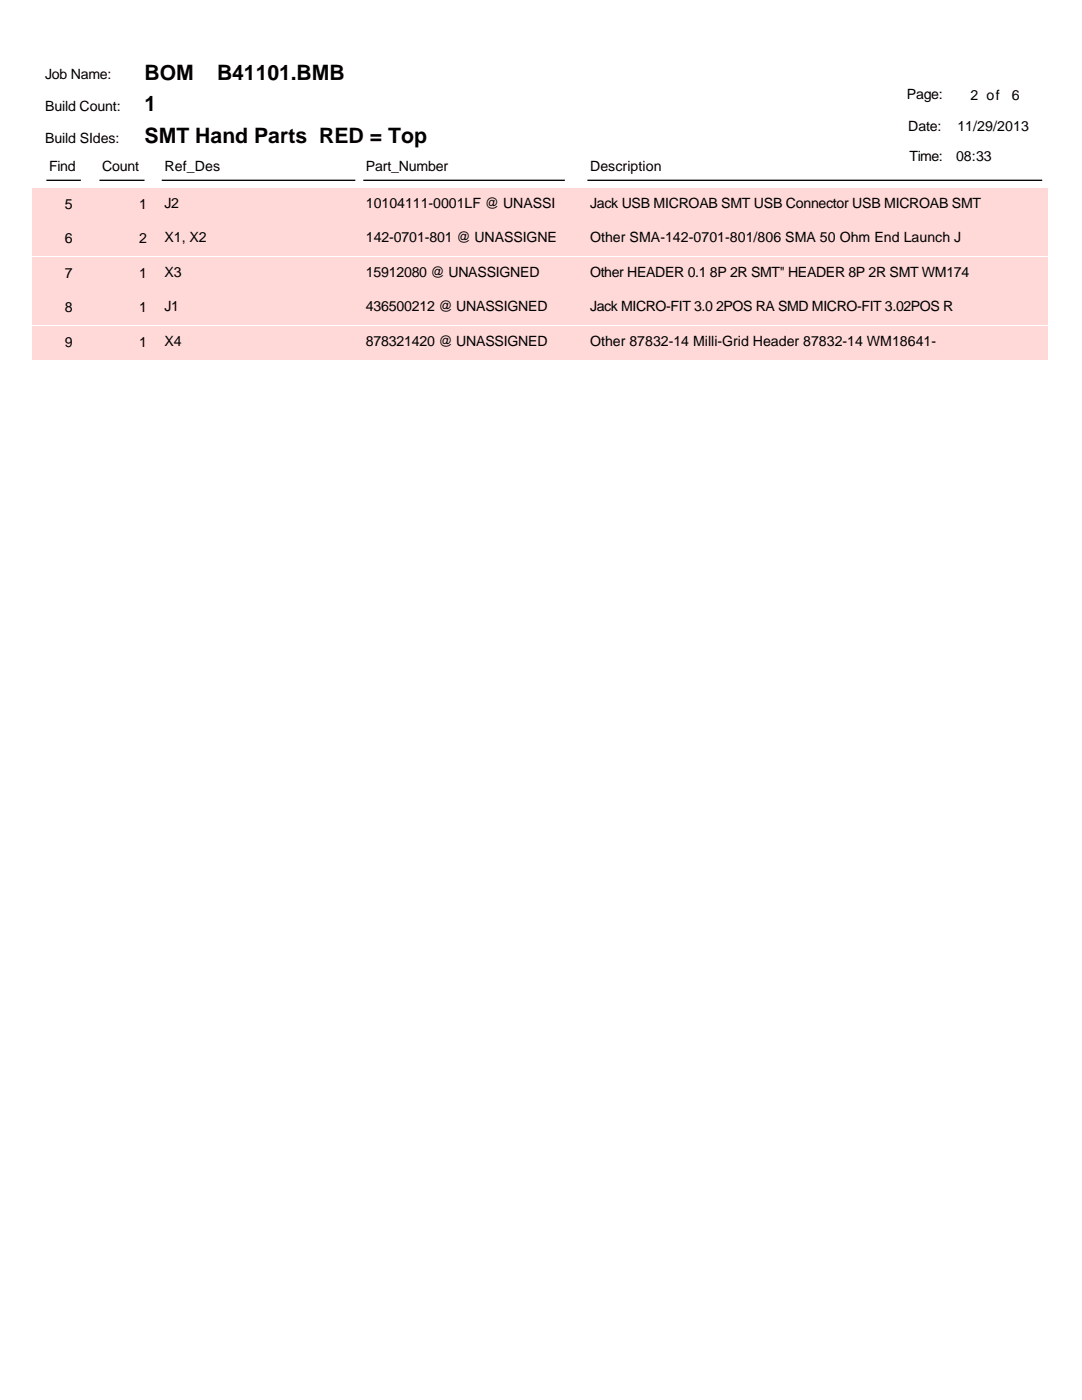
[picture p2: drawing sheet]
<svg xmlns="http://www.w3.org/2000/svg" width="216mm" height="279mm" viewBox="0 0 216 279" stroke-linecap="round" stroke-linejoin="round" font-family="sans-serif">
<defs><g id="words">
<g font-size="4.2">
<text x="28.8" y="15.9">BOM</text>
<text x="43.3" y="15.9">B41101.BMB</text>
<text x="28.8" y="22.2">1</text>
<text x="28.8" y="28.6">SMT Hand Parts RED = Top</text>
</g>
<g font-size="2.8">
<text x="9" y="15.8">Job Name:</text>
<text x="9" y="22.1">Build Count:</text>
<text x="181" y="19.8">Page:</text>
<text x="193.7" y="20">2 of</text>
<text x="201.9" y="20">6</text>
<text x="9" y="28.5">Build SIdes:</text>
<text x="181.2" y="26.1">Date:</text>
<text x="191" y="26.1">11/29/2013</text>
<text x="9.8" y="34">Find</text>
<text x="20.4" y="34">Count</text>
<text x="32.8" y="34">Ref_Des</text>
<text x="73" y="34">Part_Number</text>
<text x="117.7" y="34">Description</text>
<text x="181.5" y="32.2">Time:</text>
<text x="190.8" y="32.2">08:33</text>
<text x="13" y="41.7">5</text>
<text x="27.8" y="41.7">1</text>
<text x="32.8" y="41.5">J2</text>
<text x="73" y="41.5">10104111-0001LF @ UNASSI</text>
<text x="117.7" y="41.5">Jack USB MICROAB SMT USB Connector USB MICROAB SMT</text>
<text x="13" y="48.6">6</text>
<text x="27.8" y="48.6">2</text>
<text x="32.8" y="48.3">X1, X2</text>
<text x="73" y="48.3">142-0701-801 @ UNASSIGNE</text>
<text x="117.7" y="48.3">Other SMA-142-0701-801/806 SMA 50 Ohm End Launch J</text>
<text x="13" y="55.5">7</text>
<text x="27.8" y="55.5">1</text>
<text x="32.8" y="55.2">X3</text>
<text x="73" y="55.2">15912080 @ UNASSIGNED</text>
<text x="117.7" y="55.2">Other HEADER 0.1 8P 2R SMT&quot; HEADER 8P 2R SMT WM174</text>
<text x="13" y="62.4">8</text>
<text x="27.8" y="62.4">1</text>
<text x="32.8" y="62.1">J1</text>
<text x="73" y="62.1">436500212 @ UNASSIGNED</text>
<text x="117.7" y="62.1">Jack MICRO-FIT 3.0 2POS RA SMD MICRO-FIT 3.02POS R</text>
<text x="13" y="69.2">9</text>
<text x="27.8" y="69.2">1</text>
<text x="32.8" y="69">X4</text>
<text x="73" y="69">878321420 @ UNASSIGNED</text>
<text x="117.7" y="69">Other 87832-14 Milli-Grid Header 87832-14 WM18641-</text>
</g>
</g></defs>
<path d="M9.3 36h6.8M19.8 36h9M32.3 36h38.6M72.5 36h40.2M117.2 36h90.8" fill="none" stroke="#000" stroke-width=".26"/>
<g fill="#ffd8d8">
<path d="M6.3 37.6h202.7v6.6h-202.7z"/>
<path d="M6.3 44.4h202.7v6.7h-202.7z"/>
<path d="M6.3 51.3h202.7v6.6h-202.7z"/>
<path d="M6.3 58.2h202.7v6.6h-202.7z"/>
<path d="M6.3 65.1h202.7v6.6h-202.7z"/>
</g>
<use href="#words"/>
</svg>
